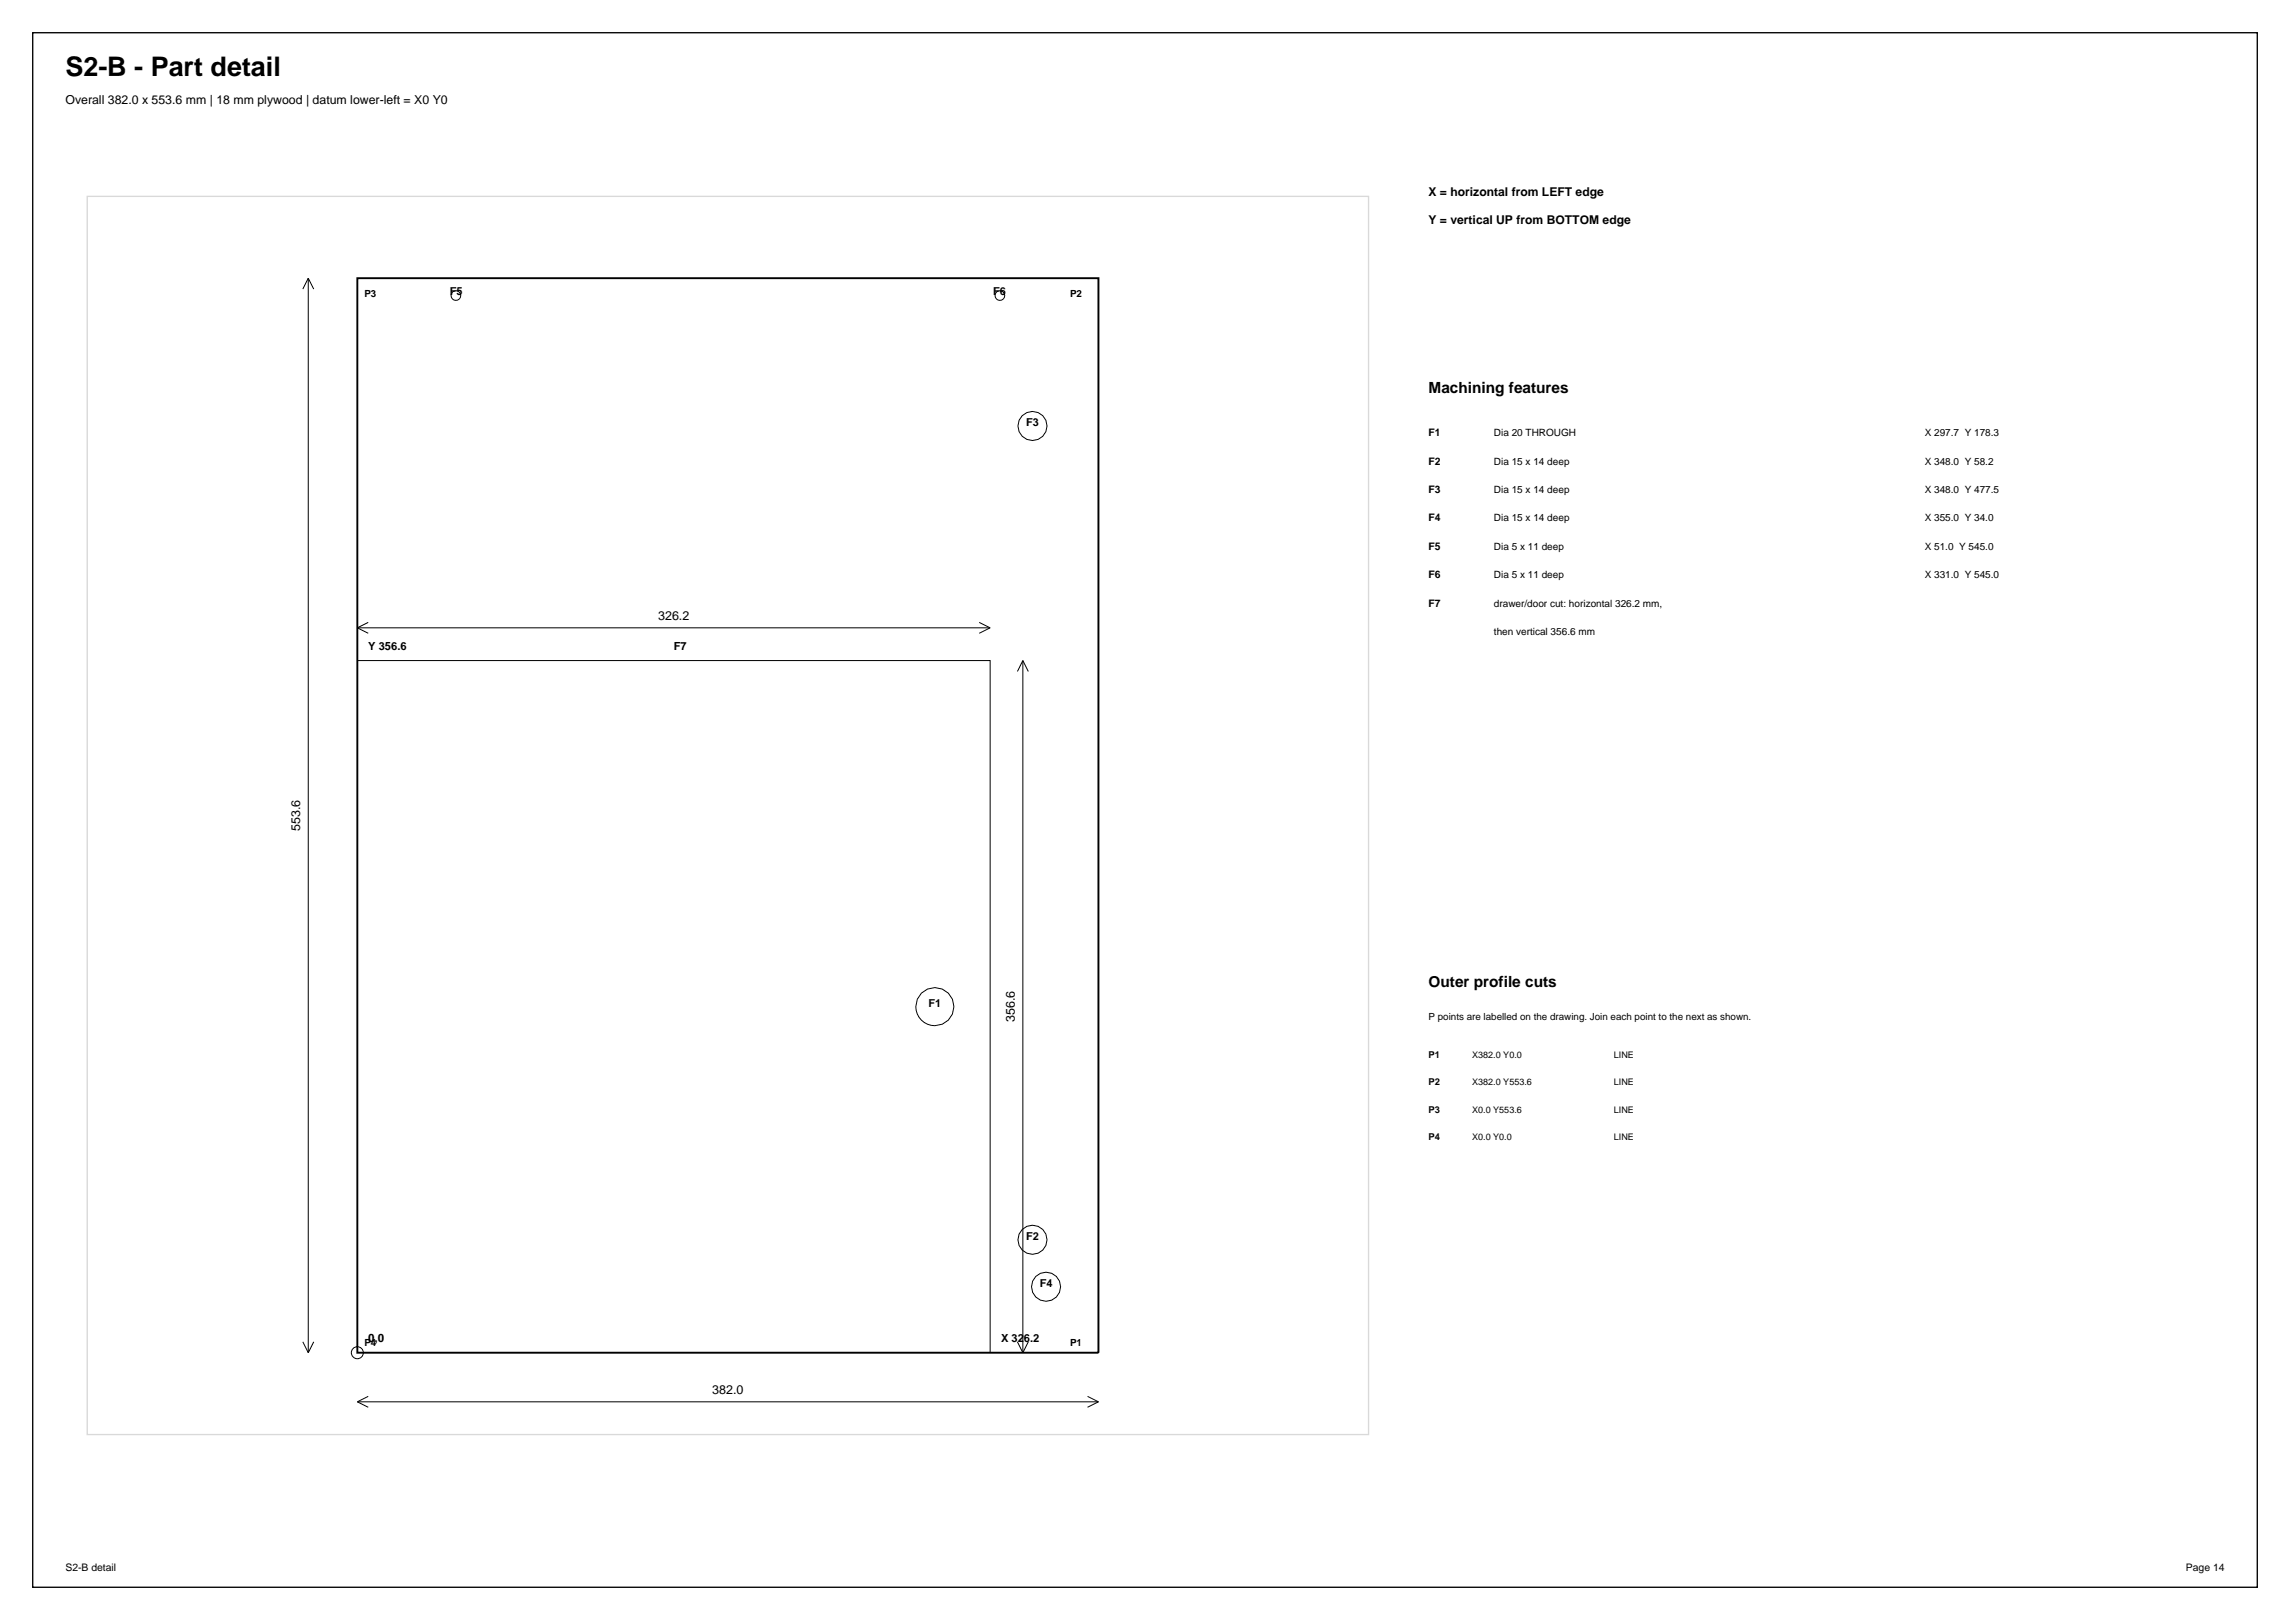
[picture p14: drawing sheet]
<svg xmlns="http://www.w3.org/2000/svg" width="420mm" height="297mm" viewBox="0 0 420 297" stroke-linecap="round" stroke-linejoin="round" font-family="sans-serif">
<defs><g id="words">
<text font-size="4.9" x="12" y="14">S2-B - Part detail</text>
<g font-size="2.8">
<text x="262" y="72">Machining features</text>
<text x="262" y="181">Outer profile cuts</text>
</g>
<g font-size="2.3">
<text x="12" y="19">Overall 382.0 x 553.6 mm | 18 mm plywood | datum lower-left = X0 Y0</text>
<text x="120.7" y="113.6">326.2</text>
<text x="55" y="152.4" transform="rotate(-90 55 152.4)">553.6</text>
<text x="186.1" y="187.4" transform="rotate(-90 186.1 187.4)">356.6</text>
<text x="130.6" y="255.5">382.0</text>
</g>
<g font-size="2.2">
<text x="262" y="36">X = horizontal from LEFT edge</text>
<text x="262" y="41">Y = vertical UP from BOTTOM edge</text>
</g>
<text font-size="2.1" x="67.5" y="246">0,0</text>
<g font-size="2">
<text x="82.5" y="54.1">F5</text>
<text x="182.1" y="54.1">F6</text>
<text x="188.2" y="78.1">F3</text>
<text x="67.5" y="119.1">Y 356.6</text>
<text x="123.6" y="119.1">F7</text>
<text x="170.3" y="184.6">F1</text>
<text x="188.2" y="227.3">F2</text>
<text x="190.7" y="235.9">F4</text>
<text x="183.6" y="246">X 326.2</text>
</g>
<g font-size="1.9">
<text x="262" y="80">F1</text>
<text x="262" y="85.2">F2</text>
<text x="262" y="90.4">F3</text>
<text x="262" y="95.6">F4</text>
<text x="262" y="100.8">F5</text>
<text x="262" y="106">F6</text>
<text x="262" y="111.2">F7</text>
<text x="12" y="288">S2-B detail</text>
<text x="400.9" y="288">Page 14</text>
</g>
<g font-size="1.8">
<text x="66.8" y="54.4">P3</text>
<text x="196.3" y="54.4">P2</text>
<text x="274" y="80">Dia 20 THROUGH</text>
<text x="353" y="80">X 297.7 Y 178.3</text>
<text x="274" y="85.2">Dia 15 x 14 deep</text>
<text x="353" y="85.2">X 348.0 Y 58.2</text>
<text x="274" y="90.4">Dia 15 x 14 deep</text>
<text x="274" y="95.6">Dia 15 x 14 deep</text>
<text x="353" y="90.4">X 348.0 Y 477.5</text>
<text x="353" y="95.6">X 355.0 Y 34.0</text>
<text x="274" y="100.8">Dia 5 x 11 deep</text>
<text x="353" y="100.8">X 51.0 Y 545.0</text>
<text x="274" y="106">Dia 5 x 11 deep</text>
<text x="353" y="106">X 331.0 Y 545.0</text>
<text x="274" y="111.2">drawer/door cut: horizontal 326.2 mm,</text>
<text x="274" y="116.4">then vertical 356.6 mm</text>
<text x="262" y="187">P points are labelled on the drawing. Join each point to the next as shown.</text>
<text x="66.8" y="246.7">P4</text>
<text x="196.3" y="246.7">P1</text>
</g>
<g font-size="1.7">
<text x="262" y="194">P1</text>
<text x="270" y="194">X382.0 Y0.0</text>
<text x="296" y="194">LINE</text>
<text x="262" y="199">P2</text>
<text x="270" y="199">X382.0 Y553.6</text>
<text x="296" y="199">LINE</text>
<text x="262" y="204">P3</text>
<text x="262" y="209">P4</text>
<text x="270" y="204">X0.0 Y553.6</text>
<text x="270" y="209">X0.0 Y0.0</text>
<text x="296" y="204">LINE</text>
<text x="296" y="209">LINE</text>
</g>
</g></defs>
<path d="M6 6h408v285h-408z" fill="none" stroke="#000" stroke-width=".25"/>
<path d="M16 36h235v227h-235z" fill="none" stroke="#d9d9d9" stroke-width=".25"/>
<path d="M65.5 51h136v197h-136z" fill="none" stroke="#000" stroke-width=".35"/>
<g fill="none" stroke="#000" stroke-width=".18">
<path d="M56.5 51v197M56.5 51l-1 2M56.5 51l1 2M65.5 115.1h116.1M65.5 115.1l2 1M67.5 114.1l-2 1M179.6 114.1l2 1M181.6 115.1l-2 1M65.5 121.1h116.1v126.9M187.6 121.1v126.9M187.6 121.1l-1 2M187.6 121.1l1 2"/>
<path d="M55.5 246l1 2M57.5 246l-1 2M65.5 257h136M65.5 257l2 1M67.5 256l-2 1M186.6 246l1 2M188.6 246l-1 2M199.5 256l2 1M201.5 257l-2 1"/>
<circle cx="83.6" cy="54.2" r=".89"/>
<circle cx="183.4" cy="54.2" r=".89"/>
<circle cx="189.4" cy="78.1" r="2.67"/>
<circle cx="171.5" cy="184.6" r="3.5"/>
<circle cx="189.4" cy="227.3" r="2.67"/>
<circle cx="191.9" cy="235.9" r="2.67"/>
<circle cx="65.5" cy="248" r="1.1"/>
</g>
<use href="#words"/>
</svg>
